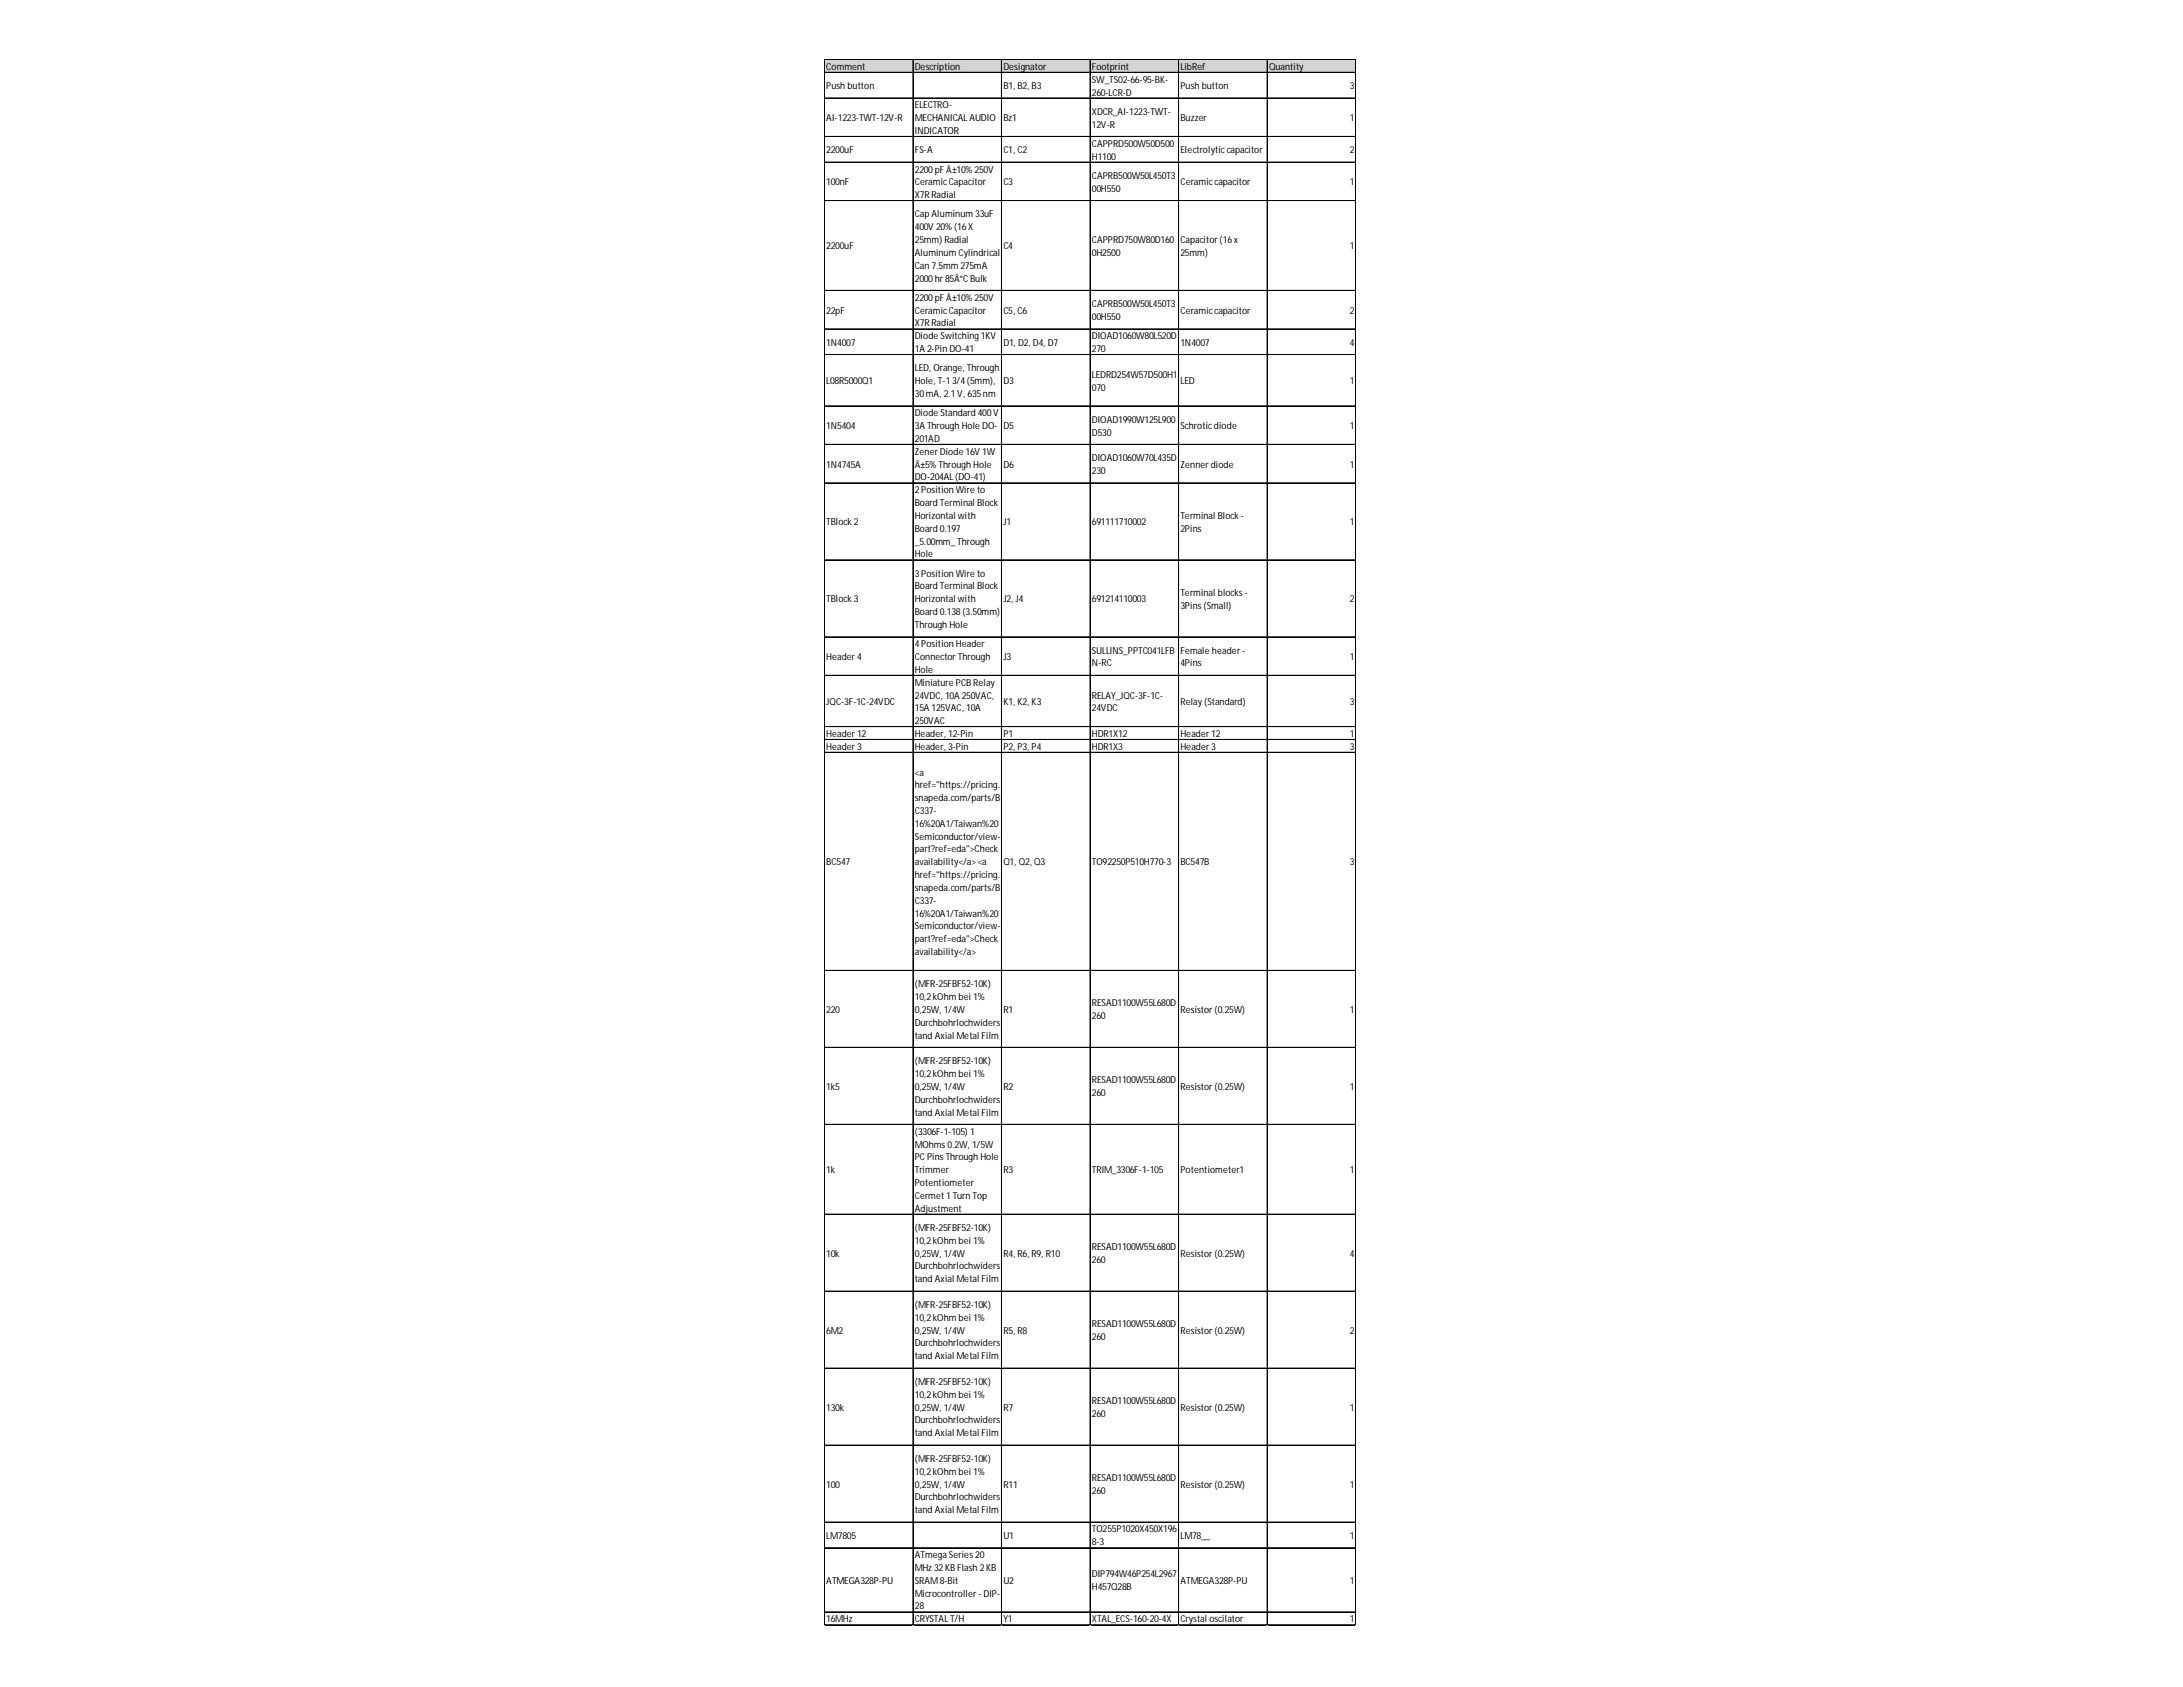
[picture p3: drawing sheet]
<svg xmlns="http://www.w3.org/2000/svg" width="279mm" height="216mm" viewBox="0 0 279 216" stroke-linecap="round" stroke-linejoin="round" font-family="sans-serif">
<defs><g id="words">
<g font-size="1.2">
<text x="105.8" y="8.9">Comment</text>
<text x="105.8" y="11.4">Push button</text>
<text x="117.1" y="8.9">Description</text>
<text x="128.4" y="8.9">Designator</text>
<text x="128.4" y="11.4">B1, B2, B3</text>
<text x="139.8" y="8.9">Footprint</text>
<text x="139.8" y="10.6">SW_TS02-66-95-BK-</text>
<text x="151.1" y="8.9">LibRef</text>
<text x="151.1" y="11.4">Push button</text>
<text x="162.4" y="8.9">Quantity</text>
<text x="172.8" y="11.4">3</text>
<text x="105.8" y="15.5">AI-1223-TWT-12V-R</text>
<text x="117.1" y="13.9">ELECTRO-</text>
<text x="117.1" y="15.5">MECHANICALAUDIO</text>
<text x="117.1" y="17.2">INDICATOR</text>
<text x="128.4" y="15.5">Bz1</text>
<text x="139.8" y="12.2">260-LCR-D</text>
<text x="139.8" y="14.7">XDCR_AI-1223-TWT-</text>
<text x="139.8" y="16.3">12V-R</text>
<text x="151.1" y="15.5">Buzzer</text>
<text x="172.8" y="15.5">1</text>
<text x="105.8" y="19.6">2200uF</text>
<text x="105.8" y="23.7">100nF</text>
<text x="117.1" y="19.6">FS-A</text>
<text x="117.1" y="22.1">2200pF Â±10%250V</text>
<text x="117.1" y="23.7">CeramicCapacitor</text>
<text x="128.4" y="19.6">C1, C2</text>
<text x="128.4" y="23.7">C3</text>
<text x="139.8" y="18.8">CAPPRD500W50D500</text>
<text x="139.8" y="20.4">H1100</text>
<text x="139.8" y="22.9">CAPRB500W50L450T3</text>
<text x="151.1" y="19.6">Electrolyticcapacitor</text>
<text x="151.1" y="23.7">Ceramiccapacitor</text>
<text x="172.8" y="19.6">2</text>
<text x="172.8" y="23.7">1</text>
<text x="117.1" y="25.4">X7RRadial</text>
<text x="117.1" y="27.8">Cap Aluminum 33uF</text>
<text x="117.1" y="29.5">400V 20%(16X</text>
<text x="139.8" y="24.5">00H550</text>
<text x="105.8" y="31.9">2200uF</text>
<text x="117.1" y="31.1">25mm) Radial</text>
<text x="117.1" y="32.8">Aluminum Cylindrical</text>
<text x="117.1" y="34.4">Can 7.5mm 275mA</text>
<text x="128.4" y="31.9">C4</text>
<text x="139.8" y="31.1">CAPPRD750W80D160</text>
<text x="139.8" y="32.8">0H2500</text>
<text x="151.1" y="31.1">Capacitor(16x</text>
<text x="151.1" y="32.8">25mm)</text>
<text x="172.8" y="31.9">1</text>
<text x="105.8" y="40.1">22pF</text>
<text x="117.1" y="36">2000hr85Â°CBulk</text>
<text x="117.1" y="38.5">2200pF Â±10%250V</text>
<text x="117.1" y="40.1">CeramicCapacitor</text>
<text x="117.1" y="41.8">X7RRadial</text>
<text x="128.4" y="40.1">C5, C6</text>
<text x="139.8" y="39.3">CAPRB500W50L450T3</text>
<text x="139.8" y="41">00H550</text>
<text x="151.1" y="40.1">Ceramiccapacitor</text>
<text x="172.8" y="40.1">2</text>
<text x="105.8" y="44.2">1N4007</text>
<text x="117.1" y="43.4">Diode Switching1KV</text>
<text x="117.1" y="45.1">1A 2-Pin DO-41</text>
<text x="117.1" y="47.5">LED, Orange, Through</text>
<text x="128.4" y="44.2">D1, D2, D4, D7</text>
<text x="139.8" y="43.4">DIOAD1060W80L520D</text>
<text x="139.8" y="45.1">270</text>
<text x="151.1" y="44.2">1N4007</text>
<text x="172.8" y="44.2">4</text>
<text x="105.8" y="49.2">L08R5000Q1</text>
<text x="117.1" y="49.2">Hole, T-13/4(5mm),</text>
<text x="117.1" y="50.8">30mA, 2.1V, 635nm</text>
<text x="117.1" y="53.3">Diode Standard 400V</text>
<text x="128.4" y="49.2">D3</text>
<text x="139.8" y="48.3">LEDRD254W57D500H1</text>
<text x="139.8" y="50">070</text>
<text x="151.1" y="49.2">LED</text>
<text x="172.8" y="49.2">1</text>
<text x="105.8" y="54.9">1N5404</text>
<text x="105.8" y="59.8">1N4745A</text>
<text x="117.1" y="54.9">3A Through Hole DO-</text>
<text x="117.1" y="56.6">201AD</text>
<text x="117.1" y="58.2">ZenerDiode 16V 1W</text>
<text x="117.1" y="59.8">Â±5%Through Hole</text>
<text x="128.4" y="54.9">D5</text>
<text x="128.4" y="59.8">D6</text>
<text x="139.8" y="54.1">DIOAD1990W125L900</text>
<text x="139.8" y="55.7">D530</text>
<text x="139.8" y="59">DIOAD1060W70L435D</text>
<text x="151.1" y="54.9">Schroticdiode</text>
<text x="151.1" y="59.8">Zennerdiode</text>
<text x="172.8" y="54.9">1</text>
<text x="172.8" y="59.8">1</text>
<text x="117.1" y="61.5">DO-204AL(DO-41)</text>
<text x="117.1" y="63.1">2Position Wire to</text>
<text x="117.1" y="64.8">Board Terminal Block</text>
<text x="139.8" y="60.7">230</text>
<text x="105.8" y="67.2">TBlock2</text>
<text x="117.1" y="66.4">Horizontal with</text>
<text x="117.1" y="68.1">Board 0.197</text>
<text x="117.1" y="69.7">_5.00mm_Through</text>
<text x="117.1" y="71.3">Hole</text>
<text x="128.4" y="67.2">J1</text>
<text x="139.8" y="67.2">691111710002</text>
<text x="151.1" y="66.4">Terminal Block-</text>
<text x="151.1" y="68.1">2Pins</text>
<text x="172.8" y="67.2">1</text>
<text x="105.8" y="77.1">TBlock3</text>
<text x="117.1" y="73.8">3Position Wire to</text>
<text x="117.1" y="75.4">Board Terminal Block</text>
<text x="117.1" y="77.1">Horizontal with</text>
<text x="128.4" y="77.1">J2, J4</text>
<text x="139.8" y="77.1">691214110003</text>
<text x="151.1" y="76.3">Terminal blocks-</text>
<text x="151.1" y="77.9">3Pins(Small)</text>
<text x="172.8" y="77.1">2</text>
<text x="117.1" y="78.7">Board 0.138(3.50mm)</text>
<text x="117.1" y="80.4">Through Hole</text>
<text x="117.1" y="82.8">4Position Header</text>
<text x="139.8" y="83.7">SULLINS_PPTC041LFB</text>
<text x="151.1" y="83.7">Female header-</text>
<text x="105.8" y="84.5">Header4</text>
<text x="117.1" y="84.5">ConnectorThrough</text>
<text x="117.1" y="86.1">Hole</text>
<text x="117.1" y="87.8">Miniature PCBRelay</text>
<text x="117.1" y="89.4">24VDC, 10A 250VAC,</text>
<text x="128.4" y="84.5">J3</text>
<text x="139.8" y="85.3">N-RC</text>
<text x="139.8" y="89.4">RELAY_JQC-3F-1C-</text>
<text x="151.1" y="85.3">4Pins</text>
<text x="172.8" y="84.5">1</text>
<text x="105.8" y="90.2">JQC-3F-1C-24VDC</text>
<text x="105.8" y="94.3">Header12</text>
<text x="105.8" y="96">Header3</text>
<text x="117.1" y="91">15A 125VAC, 10A</text>
<text x="117.1" y="92.7">250VAC</text>
<text x="117.1" y="94.3">Header, 12-Pin</text>
<text x="117.1" y="96">Header, 3-Pin</text>
<text x="128.4" y="90.2">K1, K2, K3</text>
<text x="128.4" y="94.3">P1</text>
<text x="128.4" y="96">P2, P3, P4</text>
<text x="139.8" y="91">24VDC</text>
<text x="139.8" y="94.3">HDR1X12</text>
<text x="139.8" y="96">HDR1X3</text>
<text x="151.1" y="90.2">Relay(Standard)</text>
<text x="151.1" y="94.3">Header12</text>
<text x="151.1" y="96">Header3</text>
<text x="172.8" y="90.2">3</text>
<text x="172.8" y="94.3">1</text>
<text x="172.8" y="96">3</text>
<text x="117.1" y="99.2">&lt;a</text>
<text x="117.1" y="100.9">href=&quot;https://pricing.</text>
<text x="117.1" y="102.5">snapeda.com/parts/B</text>
<text x="117.1" y="104.2">C337-</text>
<text x="117.1" y="105.8">16%20A1/Taiwan%20</text>
<text x="117.1" y="107.5">Semiconductor/view-</text>
<text x="105.8" y="110.7">BC547</text>
<text x="117.1" y="109.1">part?ref=eda&quot;&gt;Check</text>
<text x="117.1" y="110.7">availability&lt;/a&gt;&lt;a</text>
<text x="117.1" y="112.4">href=&quot;https://pricing.</text>
<text x="128.4" y="110.7">Q1, Q2, Q3</text>
<text x="139.8" y="110.7">TO92250P510H770-3</text>
<text x="151.1" y="110.7">BC547B</text>
<text x="172.8" y="110.7">3</text>
<text x="117.1" y="114">snapeda.com/parts/B</text>
<text x="117.1" y="115.7">C337-</text>
<text x="117.1" y="117.3">16%20A1/Taiwan%20</text>
<text x="117.1" y="119">Semiconductor/view-</text>
<text x="117.1" y="120.6">part?ref=eda&quot;&gt;Check</text>
<text x="117.1" y="122.2">availability&lt;/a&gt;</text>
<text x="105.8" y="129.6">220</text>
<text x="117.1" y="126.3">(MFR-25FBF52-10K)</text>
<text x="117.1" y="128">10,2kOhm bei 1%</text>
<text x="117.1" y="129.6">0,25W, 1/4W</text>
<text x="117.1" y="131.3">Durchbohrlochwiders</text>
<text x="128.4" y="129.6">R1</text>
<text x="139.8" y="128.8">RESAD1100W55L680D</text>
<text x="139.8" y="130.4">260</text>
<text x="151.1" y="129.6">Resistor(0.25W)</text>
<text x="172.8" y="129.6">1</text>
<text x="117.1" y="132.9">tand Axial Metal Film</text>
<text x="117.1" y="136.2">(MFR-25FBF52-10K)</text>
<text x="117.1" y="137.8">10,2kOhm bei 1%</text>
<text x="105.8" y="139.5">1k5</text>
<text x="117.1" y="139.5">0,25W, 1/4W</text>
<text x="117.1" y="141.1">Durchbohrlochwiders</text>
<text x="117.1" y="142.8">tand Axial Metal Film</text>
<text x="128.4" y="139.5">R2</text>
<text x="139.8" y="138.7">RESAD1100W55L680D</text>
<text x="139.8" y="140.3">260</text>
<text x="151.1" y="139.5">Resistor(0.25W)</text>
<text x="172.8" y="139.5">1</text>
<text x="117.1" y="145.2">(3306F-1-105) 1</text>
<text x="117.1" y="146.9">MOhms0.2W, 1/5W</text>
<text x="117.1" y="148.5">PCPinsThrough Hole</text>
<text x="105.8" y="150.2">1k</text>
<text x="117.1" y="150.2">Trimmer</text>
<text x="117.1" y="151.8">Potentiometer</text>
<text x="117.1" y="153.4">Cermet1Turn Top</text>
<text x="117.1" y="155.1">Adjustment</text>
<text x="128.4" y="150.2">R3</text>
<text x="139.8" y="150.2">TRIM_3306F-1-105</text>
<text x="151.1" y="150.2">Potentiometer1</text>
<text x="172.8" y="150.2">1</text>
<text x="105.8" y="160.8">10k</text>
<text x="117.1" y="157.5">(MFR-25FBF52-10K)</text>
<text x="117.1" y="159.2">10,2kOhm bei 1%</text>
<text x="117.1" y="160.8">0,25W, 1/4W</text>
<text x="128.4" y="160.8">R4, R6, R9, R10</text>
<text x="139.8" y="160">RESAD1100W55L680D</text>
<text x="139.8" y="161.6">260</text>
<text x="151.1" y="160.8">Resistor(0.25W)</text>
<text x="172.8" y="160.8">4</text>
<text x="117.1" y="162.5">Durchbohrlochwiders</text>
<text x="117.1" y="164.1">tand Axial Metal Film</text>
<text x="117.1" y="167.4">(MFR-25FBF52-10K)</text>
<text x="105.8" y="170.7">6M2</text>
<text x="117.1" y="169">10,2kOhm bei 1%</text>
<text x="117.1" y="170.7">0,25W, 1/4W</text>
<text x="117.1" y="172.3">Durchbohrlochwiders</text>
<text x="117.1" y="174">tand Axial Metal Film</text>
<text x="128.4" y="170.7">R5, R8</text>
<text x="139.8" y="169.9">RESAD1100W55L680D</text>
<text x="139.8" y="171.5">260</text>
<text x="151.1" y="170.7">Resistor(0.25W)</text>
<text x="172.8" y="170.7">2</text>
<text x="117.1" y="177.2">(MFR-25FBF52-10K)</text>
<text x="117.1" y="178.9">10,2kOhm bei 1%</text>
<text x="139.8" y="179.7">RESAD1100W55L680D</text>
<text x="105.8" y="180.5">130k</text>
<text x="117.1" y="180.5">0,25W, 1/4W</text>
<text x="117.1" y="182.2">Durchbohrlochwiders</text>
<text x="117.1" y="183.8">tand Axial Metal Film</text>
<text x="128.4" y="180.5">R7</text>
<text x="139.8" y="181.3">260</text>
<text x="151.1" y="180.5">Resistor(0.25W)</text>
<text x="172.8" y="180.5">1</text>
<text x="105.8" y="190.4">100</text>
<text x="117.1" y="187.1">(MFR-25FBF52-10K)</text>
<text x="117.1" y="188.7">10,2kOhm bei 1%</text>
<text x="117.1" y="190.4">0,25W, 1/4W</text>
<text x="128.4" y="190.4">R11</text>
<text x="139.8" y="189.6">RESAD1100W55L680D</text>
<text x="139.8" y="191.2">260</text>
<text x="151.1" y="190.4">Resistor(0.25W)</text>
<text x="172.8" y="190.4">1</text>
<text x="105.8" y="196.9">LM7805</text>
<text x="117.1" y="192">Durchbohrlochwiders</text>
<text x="117.1" y="193.7">tand Axial Metal Film</text>
<text x="128.4" y="196.9">U1</text>
<text x="139.8" y="196.1">TO255P1020X450X196</text>
<text x="139.8" y="197.8">8-3</text>
<text x="151.1" y="196.9">LM78__</text>
<text x="172.8" y="196.9">1</text>
<text x="105.8" y="202.7">ATMEGA328P-PU</text>
<text x="117.1" y="199.4">ATmegaSeries20</text>
<text x="117.1" y="201.1">MHz32KBFlash 2KB</text>
<text x="117.1" y="202.7">SRAM8-Bit</text>
<text x="128.4" y="202.7">U2</text>
<text x="139.8" y="201.9">DIP794W46P254L2967</text>
<text x="139.8" y="203.5">H457Q28B</text>
<text x="151.1" y="202.7">ATMEGA328P-PU</text>
<text x="172.8" y="202.7">1</text>
<text x="105.8" y="207.6">16MHz</text>
<text x="117.1" y="204.3">Microcontroller- DIP-</text>
<text x="117.1" y="206">28</text>
<text x="117.1" y="207.6">CRYSTALT/H</text>
<text x="128.4" y="207.6">Y1</text>
<text x="139.8" y="207.6">XTAL_ECS-160-20-4X</text>
<text x="151.1" y="207.6">Crystal oscilator</text>
<text x="172.8" y="207.6">1</text>
</g>
</g></defs>
<path d="M105.5 7.6h68v1.7h-68z" fill="#d3d3d3"/>
<g fill="none" stroke="#000" stroke-width=".13">
<path d="M105.5 7.6v200.4M105.6 7.6v200.4M105.6 7.6h67.9M105.6 9.2h67.9M105.6 9.3h67.9M105.6 12.5h67.9M105.6 12.6h67.9M105.6 17.5h67.9M116.8 7.7v200.3M116.9 7.7v200.3M128.2 7.7v200.3M139.5 7.7v200.3"/>
<path d="M139.6 7.7v200.3M150.8 7.7v200.3M150.9 7.7v200.3M162.2 7.7v200.3M173.5 7.7v200.3M105.6 20.7h67.9M105.6 20.8h67.9M105.6 25.7h67.9M105.6 37.2h67.9M105.6 42.1h67.9M105.6 45.4h67.9M105.6 51.9h67.9"/>
<path d="M105.6 52h67.9M105.6 56.9h67.9M105.6 61.8h67.9M105.6 71.6h67.9M105.6 71.7h67.9M105.6 81.5h67.9M105.6 86.4h67.9M105.6 86.5h67.9M105.6 93h67.9M105.6 94.6h67.9M105.6 94.7h67.9M105.6 96.3h67.9"/>
<path d="M105.6 124.2h67.9M105.6 134h67.9M105.6 134.1h67.9M105.6 143.9h67.9M105.6 155.4h67.9M105.6 165.2h67.9M105.6 165.3h67.9M105.6 175.1h67.9M105.6 184.9h67.9M105.6 185h67.9M105.6 194.8h67.9M105.6 198.1h67.9"/>
<path d="M105.6 206.3h67.9M105.6 207.9h67.9M105.6 208h67.9"/>
</g>
<path d="M105.5 208v.1" fill="none" stroke="#d4d4d4" stroke-width=".13"/>
<path d="M105.5 208l.1 .1z" fill="#d4d4d4"/>
<path d="M116.8 208v.1" fill="none" stroke="#d4d4d4" stroke-width=".13"/>
<path d="M116.8 208l.1 .1z" fill="#d4d4d4"/>
<path d="M128.2 208v.1" fill="none" stroke="#d4d4d4" stroke-width=".13"/>
<path d="M128.2 208l.1 .1z" fill="#d4d4d4"/>
<path d="M139.5 208v.1" fill="none" stroke="#d4d4d4" stroke-width=".13"/>
<path d="M139.5 208l.1 .1z" fill="#d4d4d4"/>
<path d="M150.8 208v.1" fill="none" stroke="#d4d4d4" stroke-width=".13"/>
<path d="M150.8 208l.1 .1z" fill="#d4d4d4"/>
<path d="M162.2 208v.1" fill="none" stroke="#d4d4d4" stroke-width=".13"/>
<path d="M162.2 208l.1 .1z" fill="#d4d4d4"/>
<path d="M173.5 208v.1" fill="none" stroke="#d4d4d4" stroke-width=".13"/>
<use href="#words"/>
</svg>
